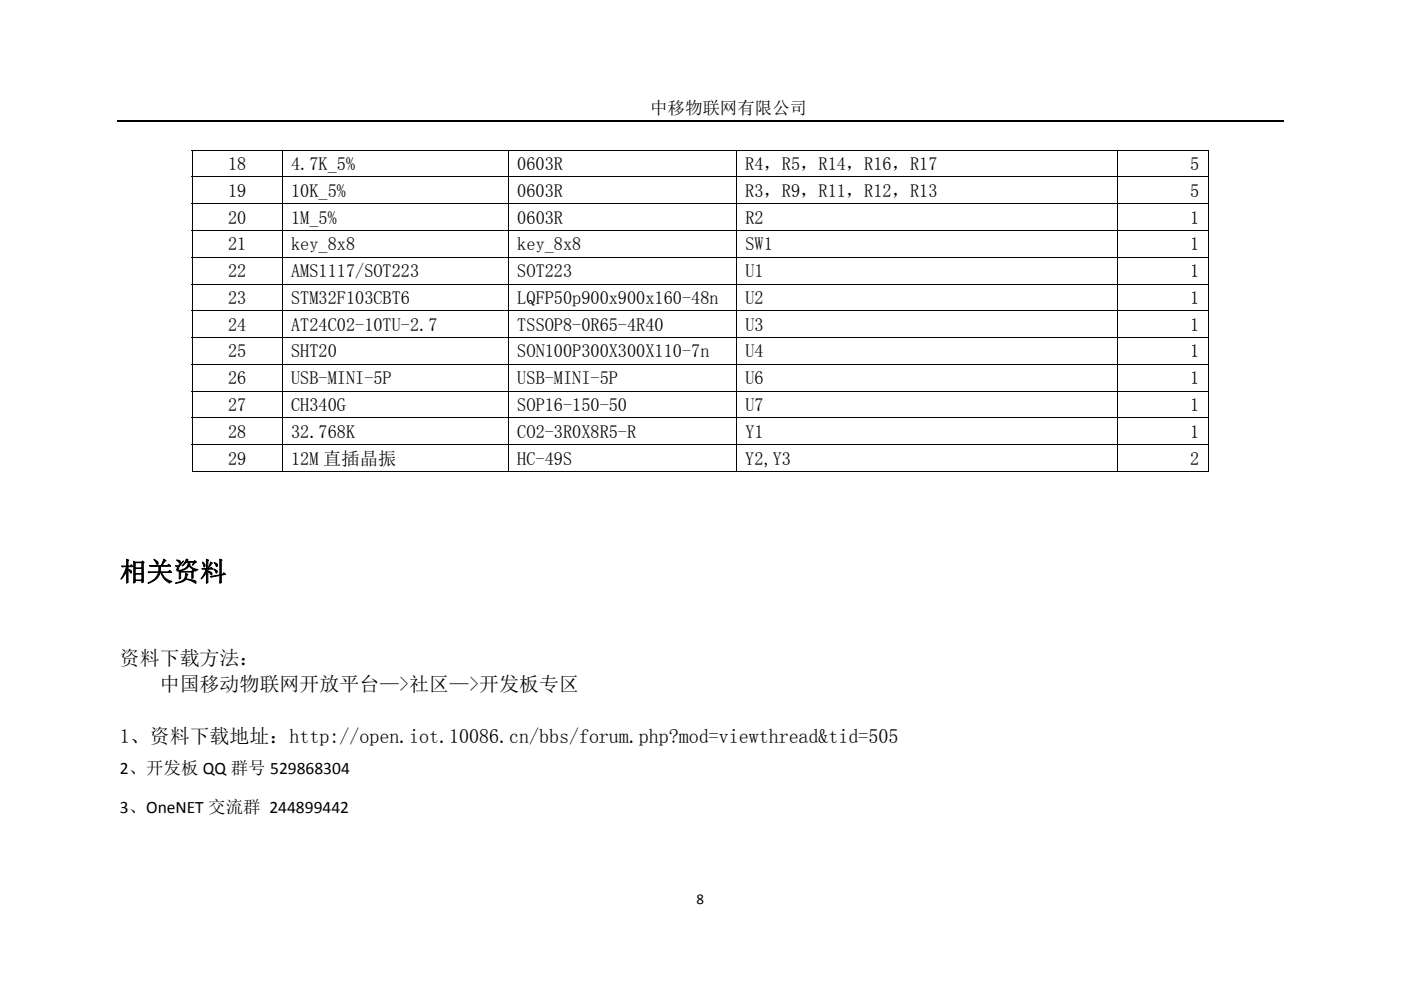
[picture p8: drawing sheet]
<svg xmlns="http://www.w3.org/2000/svg" width="297mm" height="210mm" viewBox="0 0 297 210" stroke-linecap="round" stroke-linejoin="round" font-family="sans-serif">
<defs><g id="words">
<text font-size="5.7" x="25.4" y="123.2">相关资料</text>
<g font-size="4.2">
<text x="25.4" y="141">资料下载方法：</text>
<text x="33.9" y="146.5">中国移动物联网开放平台—&gt;社区—&gt;开发板专区</text>
<text x="25.4" y="157.5">1、资料下载地址：http://open.iot.10086.cn/bbs/forum.php?mod=viewthread&amp;tid=505</text>
</g>
<g font-size="3.9">
<text x="48.3" y="36">18</text>
<text x="48.3" y="41.7">19</text>
<text x="61.7" y="36">4.7K_5%</text>
<text x="61.7" y="41.7">10K_5%</text>
<text x="109.7" y="36">0603R</text>
<text x="109.7" y="41.7">0603R</text>
<text x="158" y="36">R4，R5，R14，R16，R17</text>
<text x="158" y="41.7">R3，R9，R11，R12，R13</text>
<text x="252.4" y="36">5</text>
<text x="252.4" y="41.7">5</text>
<text x="48.3" y="47.4">20</text>
<text x="61.7" y="47.4">1M_5%</text>
<text x="109.7" y="47.4">0603R</text>
<text x="158" y="47.4">R2</text>
<text x="252.4" y="47.4">1</text>
<text x="48.3" y="53.1">21</text>
<text x="61.7" y="53.1">key_8x8</text>
<text x="109.7" y="53.1">key_8x8</text>
<text x="158" y="53.1">SW1</text>
<text x="252.4" y="53.1">1</text>
<text x="48.3" y="58.8">22</text>
<text x="61.7" y="58.8">AMS1117/SOT223</text>
<text x="109.7" y="58.8">SOT223</text>
<text x="158" y="58.8">U1</text>
<text x="252.4" y="58.8">1</text>
<text x="48.3" y="64.5">23</text>
<text x="61.7" y="64.5">STM32F103CBT6</text>
<text x="109.7" y="64.5">LQFP50p900x900x160-48n</text>
<text x="158" y="64.5">U2</text>
<text x="252.4" y="64.5">1</text>
<text x="48.3" y="70.1">24</text>
<text x="61.7" y="70.1">AT24C02-10TU-2.7</text>
<text x="109.7" y="70.1">TSSOP8-0R65-4R40</text>
<text x="158" y="70.1">U3</text>
<text x="252.4" y="70.1">1</text>
<text x="48.3" y="75.8">25</text>
<text x="61.7" y="75.8">SHT20</text>
<text x="109.7" y="75.8">SON100P300X300X110-7n</text>
<text x="158" y="75.8">U4</text>
<text x="252.4" y="75.8">1</text>
<text x="48.3" y="81.5">26</text>
<text x="61.7" y="81.5">USB-MINI-5P</text>
<text x="109.7" y="81.5">USB-MINI-5P</text>
<text x="158" y="81.5">U6</text>
<text x="252.4" y="81.5">1</text>
<text x="48.3" y="87.2">27</text>
<text x="61.7" y="87.2">CH340G</text>
<text x="109.7" y="87.2">SOP16-150-50</text>
<text x="158" y="87.2">U7</text>
<text x="252.4" y="87.2">1</text>
<text x="48.3" y="92.9">28</text>
<text x="61.7" y="92.9">32.768K</text>
<text x="109.7" y="92.9">CO2-3R0X8R5-R</text>
<text x="158" y="92.9">Y1</text>
<text x="252.4" y="92.9">1</text>
<text x="48.3" y="98.5">29</text>
<text x="61.7" y="98.5">12M 直插晶振</text>
<text x="109.7" y="98.5">HC-49S</text>
<text x="158" y="98.5">Y2,Y3</text>
<text x="252.4" y="98.5">2</text>
</g>
<g font-size="3.7">
<text x="137.8" y="24.1">中移物联网有限公司</text>
<text x="25.4" y="164.2">2、开发板 QQ 群号 529868304</text>
<text x="25.4" y="172.5">3、OneNET 交流群 244899442</text>
</g>
<text font-size="3.2" x="147.7" y="191.7">8</text>
</g></defs>
<path d="M24.9 25.7h247.2" fill="none" stroke="#000" stroke-width=".25"/>
<path d="M40.7 31.7h.1v.2h-.1zM256.2 31.7h.1v.2h-.1zM256.2 99.9h.1v.2h-.1z" fill="#000"/>
<g fill="none" stroke="#000" stroke-width=".21">
<path d="M40.7 31.8h215.6M40.7 37.5h215.6M40.8 31.9v5.5M40.8 37.6v5.5M59.8 31.9v5.5M59.8 37.6v5.5M107.8 31.9v5.5M107.8 37.6v5.5M156.1 31.9v5.5M156.1 37.6v5.5M236.9 31.9v5.5M236.9 37.6v5.5"/>
<path d="M256.2 31.9v5.5M256.2 37.6v5.5M40.7 43.2h215.6M40.7 48.9h215.6M40.7 54.5h215.6M40.8 43.3v5.5M40.8 49v5.5M40.8 54.6v5.6M59.8 43.3v5.5M59.8 49v5.5M59.8 54.6v5.6M107.8 43.3v5.5"/>
<path d="M107.8 49v5.5M107.8 54.6v5.6M156.1 43.3v5.5M156.1 49v5.5M156.1 54.6v5.6M236.9 43.3v5.5M236.9 49v5.5M236.9 54.6v5.6M256.2 43.3v5.5M256.2 49v5.5M256.2 54.6v5.6M40.7 60.2h215.6"/>
<path d="M40.7 65.9h215.6M40.7 71.6h215.6M40.7 77.3h215.6M40.8 60.3v5.5M40.8 66v5.5M40.8 71.7v5.5M40.8 77.4v5.5M59.8 60.3v5.5M59.8 66v5.5M59.8 71.7v5.5M59.8 77.4v5.5M107.8 60.3v5.5"/>
<path d="M107.8 66v5.5M107.8 71.7v5.5M107.8 77.4v5.5M156.1 60.3v5.5M156.1 66v5.5M156.1 71.7v5.5M156.1 77.4v5.5M236.9 60.3v5.5M236.9 66v5.5M236.9 71.7v5.5M236.9 77.4v5.5M256.2 60.3v5.5"/>
<path d="M256.2 66v5.5M256.2 71.7v5.5M256.2 77.4v5.5M40.7 83h215.6M40.7 88.6h215.6M40.7 94.3h215.6M40.7 100h19M40.8 83v5.5M40.8 88.7v5.5M40.8 94.4v5.7M59.8 83v5.5M59.8 88.7v5.5"/>
<path d="M59.8 94.4v5.7M59.9 100h47.8M107.8 83v5.5M107.8 88.7v5.5M107.8 94.4v5.7M107.9 100h48.1M156.1 83v5.5M156.1 88.7v5.5M156.1 94.4v5.7M156.2 100h80.6M236.9 83v5.5M236.9 88.7v5.5"/>
<path d="M236.9 94.4v5.7M237 100h19.2M256.2 83v5.5M256.2 88.7v5.5M256.2 94.4v5.7"/>
</g>
<use href="#words"/>
</svg>
